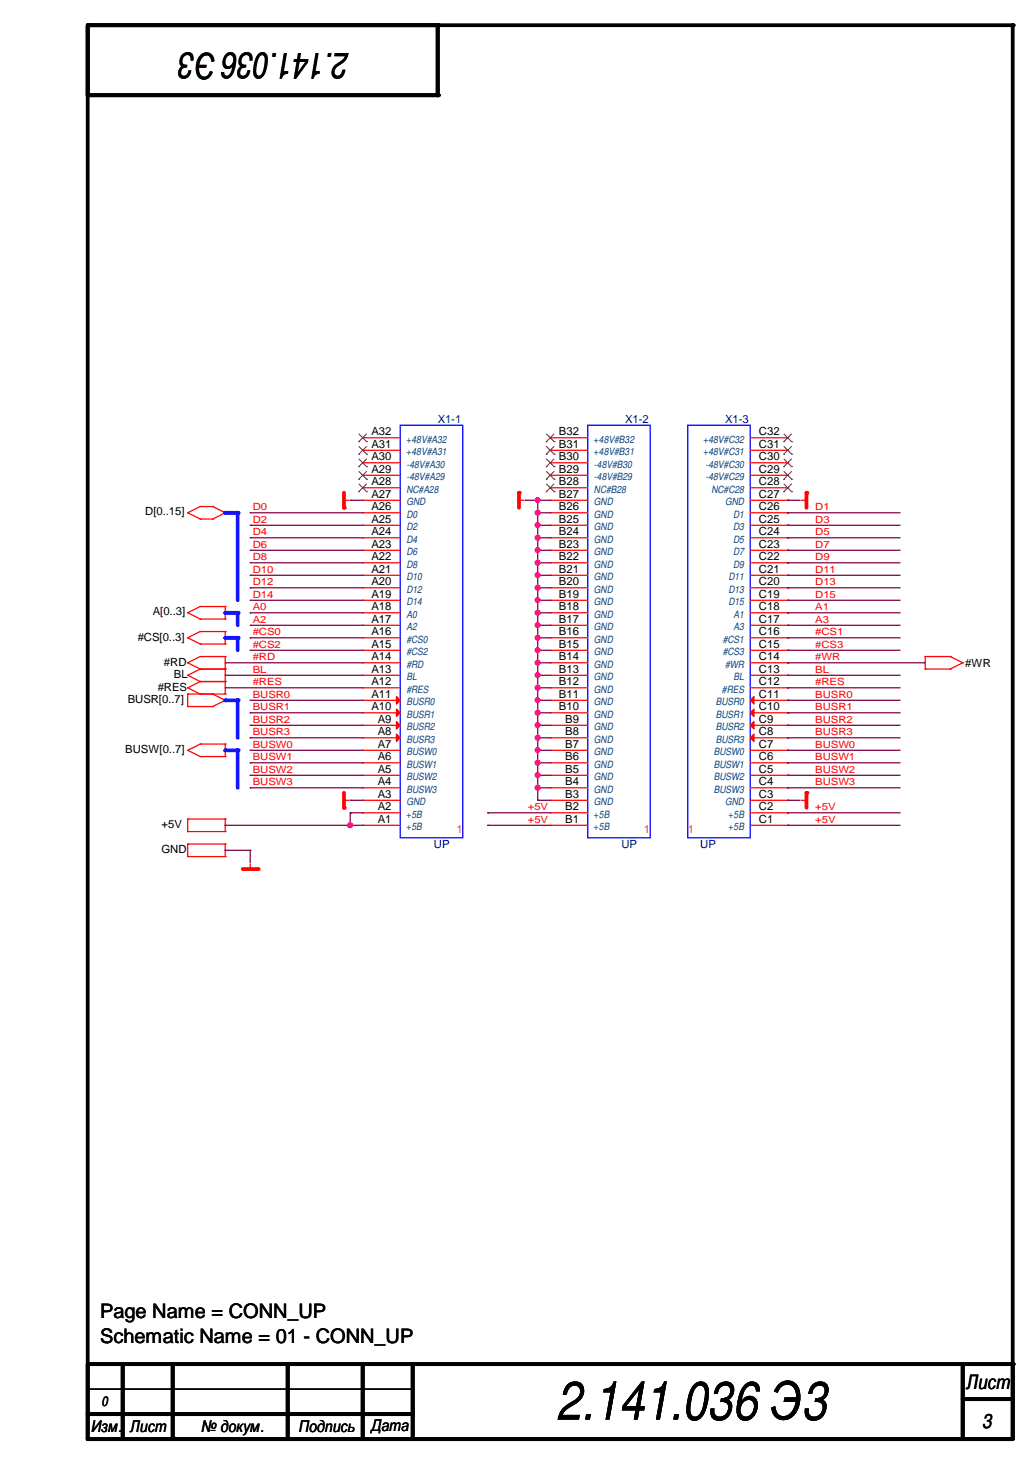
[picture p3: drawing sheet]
<svg xmlns="http://www.w3.org/2000/svg" width="210mm" height="297mm" viewBox="0 0 210 297" stroke-linecap="round" stroke-linejoin="round" font-family="sans-serif">
<defs><g id="words">
<text font-size="10.9" x="113" y="288.4">2.141.036 Э3</text>
<text font-size="7.4" x="71" y="10.8" transform="rotate(-180 71 10.8)">2.141.036 Э3</text>
<g font-size="4.1">
<text x="20.4" y="267.8">Page Name = CONN_UP</text>
<text x="20.4" y="272.9">Schematic Name = 01 - CONN_UP</text>
<text x="196.4" y="282.2">Лист</text>
<text x="199.6" y="290.1">3</text>
</g>
<g font-size="3.3">
<text x="18.6" y="291">Изм.</text>
<text x="26.5" y="291">Лист</text>
<text x="40.9" y="291">№ докум.</text>
<text x="60.7" y="291">Подпись</text>
<text x="75.5" y="290.7">Дата</text>
</g>
<text font-size="2.8" x="20.6" y="285.6">0</text>
<g font-size="2.3">
<text x="75.5" y="88.4">A32</text>
<text x="113.6" y="88.4">B32</text>
<text x="154.2" y="88.4">C32</text>
<text x="75.5" y="93.5">A30</text>
<text x="75.5" y="90.9">A31</text>
<text x="113.6" y="93.5">B30</text>
<text x="113.6" y="90.9">B31</text>
<text x="154.2" y="93.5">C30</text>
<text x="154.2" y="90.9">C31</text>
<text x="75.5" y="101.1">A27</text>
<text x="75.5" y="98.6">A28</text>
<text x="75.5" y="96">A29</text>
<text x="113.6" y="101.1">B27</text>
<text x="113.6" y="98.6">B28</text>
<text x="113.6" y="96">B29</text>
<text x="154.2" y="101.1">C27</text>
<text x="154.2" y="98.6">C28</text>
<text x="154.2" y="96">C29</text>
<text x="29.5" y="104.7">D[0..15]</text>
<text x="75.5" y="106.2">A25</text>
<text x="75.5" y="103.6">A26</text>
<text x="113.6" y="106.2">B25</text>
<text x="113.6" y="103.6">B26</text>
<text x="154.2" y="106.2">C25</text>
<text x="154.2" y="103.6">C26</text>
<text x="75.5" y="113.8">A22</text>
<text x="75.5" y="111.3">A23</text>
<text x="75.5" y="108.7">A24</text>
<text x="113.6" y="113.8">B22</text>
<text x="113.6" y="111.3">B23</text>
<text x="113.6" y="108.7">B24</text>
<text x="154.2" y="113.8">C22</text>
<text x="154.2" y="111.3">C23</text>
<text x="154.2" y="108.7">C24</text>
<text x="75.5" y="118.9">A20</text>
<text x="75.5" y="116.3">A21</text>
<text x="113.6" y="118.9">B20</text>
<text x="113.6" y="116.3">B21</text>
<text x="154.2" y="118.9">C20</text>
<text x="154.2" y="116.3">C21</text>
<text x="31" y="125.1">A[0..3]</text>
<text x="75.5" y="124">A18</text>
<text x="75.5" y="121.4">A19</text>
<text x="113.6" y="124">B18</text>
<text x="113.6" y="121.4">B19</text>
<text x="154.2" y="124">C18</text>
<text x="154.2" y="121.4">C19</text>
<text x="28" y="130.1">#CS[0..3]</text>
<text x="75.5" y="131.6">A15</text>
<text x="75.5" y="129">A16</text>
<text x="75.5" y="126.5">A17</text>
<text x="113.6" y="131.6">B15</text>
<text x="113.6" y="129">B16</text>
<text x="113.6" y="126.5">B17</text>
<text x="154.2" y="131.6">C15</text>
<text x="154.2" y="129">C16</text>
<text x="154.2" y="126.5">C17</text>
<text x="33.3" y="135.2">#RD</text>
<text x="35.3" y="137.8">BL</text>
<text x="75.5" y="136.7">A13</text>
<text x="75.5" y="134.1">A14</text>
<text x="113.6" y="136.7">B13</text>
<text x="113.6" y="134.1">B14</text>
<text x="154.2" y="136.7">C13</text>
<text x="154.2" y="134.1">C14</text>
<text x="196.1" y="135.5">#WR</text>
<text x="26" y="142.8">BUSR[0..7]</text>
<text x="32" y="140.3">#RES</text>
<text x="75.5" y="141.7">A11</text>
<text x="75.5" y="139.2">A12</text>
<text x="113.6" y="141.7">B11</text>
<text x="113.6" y="139.2">B12</text>
<text x="154.2" y="141.7">C11</text>
<text x="154.2" y="139.2">C12</text>
<text x="75.5" y="144.3">A10</text>
<text x="76.8" y="149.4">A8</text>
<text x="76.8" y="146.8">A9</text>
<text x="113.6" y="144.3">B10</text>
<text x="114.9" y="149.4">B8</text>
<text x="114.9" y="146.8">B9</text>
<text x="154.2" y="149.4">C8</text>
<text x="154.2" y="146.8">C9</text>
<text x="154.2" y="144.3">C10</text>
<text x="25.4" y="153">BUSW[0..7]</text>
<text x="76.8" y="154.4">A6</text>
<text x="76.8" y="151.9">A7</text>
<text x="114.9" y="154.4">B6</text>
<text x="114.9" y="151.9">B7</text>
<text x="154.2" y="154.4">C6</text>
<text x="154.2" y="151.9">C7</text>
<text x="76.8" y="159.5">A4</text>
<text x="76.8" y="157">A5</text>
<text x="114.9" y="159.5">B4</text>
<text x="114.9" y="157">B5</text>
<text x="154.2" y="159.5">C4</text>
<text x="154.2" y="157">C5</text>
<text x="76.8" y="167.1">A1</text>
<text x="76.8" y="164.6">A2</text>
<text x="76.8" y="162.1">A3</text>
<text x="114.9" y="167.1">B1</text>
<text x="114.9" y="164.6">B2</text>
<text x="114.9" y="162.1">B3</text>
<text x="154.2" y="167.1">C1</text>
<text x="154.2" y="164.6">C2</text>
<text x="154.2" y="162.1">C3</text>
<text x="32.8" y="168.2">+5V</text>
<text x="32.8" y="173.3">GND</text>
</g>
<g font-size="2.3" fill="#000080">
<text x="88.9" y="85.9">X1-1</text>
<text x="127" y="85.9">X1-2</text>
<text x="147.4" y="85.9">X1-3</text>
<text x="88.2" y="172.3">UP</text>
<text x="126.3" y="172.3">UP</text>
<text x="142.3" y="172.3">UP</text>
</g>
<g font-size="2.3" fill="#ff8000">
<text x="92.8" y="169.2">1</text>
<text x="130.9" y="169.2">1</text>
<text x="139.7" y="169.2">1</text>
</g>
<g font-size="2" fill="#004080">
<text x="82.6" y="89.9">+48V#A32</text>
<text x="120.7" y="89.9">+48V#B32</text>
<text x="142.9" y="89.9">+48V#C32</text>
<text x="82.6" y="95">-48V#A30</text>
<text x="82.6" y="92.5">+48V#A31</text>
<text x="120.7" y="95">-48V#B30</text>
<text x="120.7" y="92.5">+48V#B31</text>
<text x="142.9" y="92.5">+48V#C31</text>
<text x="143.3" y="95">-48V#C30</text>
<text x="82.6" y="100.1">NC#A28</text>
<text x="82.6" y="97.5">-48V#A29</text>
<text x="120.7" y="100.1">NC#B28</text>
<text x="120.7" y="97.5">-48V#B29</text>
<text x="143.3" y="97.5">-48V#C29</text>
<text x="144.6" y="100.1">NC#C28</text>
<text x="82.6" y="107.7">D2</text>
<text x="82.6" y="105.2">D0</text>
<text x="82.6" y="102.6">GND</text>
<text x="120.7" y="107.7">GND</text>
<text x="120.7" y="105.2">GND</text>
<text x="120.7" y="102.6">GND</text>
<text x="147.4" y="102.6">GND</text>
<text x="149" y="107.7">D3</text>
<text x="149" y="105.2">D1</text>
<text x="82.6" y="112.8">D6</text>
<text x="82.6" y="110.2">D4</text>
<text x="120.7" y="112.8">GND</text>
<text x="120.7" y="110.2">GND</text>
<text x="149" y="112.8">D7</text>
<text x="149" y="110.2">D5</text>
<text x="82.6" y="117.9">D10</text>
<text x="82.6" y="115.3">D8</text>
<text x="120.7" y="117.9">GND</text>
<text x="120.7" y="115.3">GND</text>
<text x="148" y="117.9">D11</text>
<text x="149" y="115.3">D9</text>
<text x="82.6" y="125.5">A0</text>
<text x="82.6" y="122.9">D14</text>
<text x="82.6" y="120.4">D12</text>
<text x="120.7" y="125.5">GND</text>
<text x="120.7" y="122.9">GND</text>
<text x="120.7" y="120.4">GND</text>
<text x="148" y="122.9">D15</text>
<text x="148" y="120.4">D13</text>
<text x="149.1" y="125.5">A1</text>
<text x="82.6" y="130.6">#CS0</text>
<text x="82.6" y="128">A2</text>
<text x="120.7" y="130.6">GND</text>
<text x="120.7" y="128">GND</text>
<text x="146.9" y="130.6">#CS1</text>
<text x="149.1" y="128">A3</text>
<text x="82.6" y="135.6">#RD</text>
<text x="82.6" y="133.1">#CS2</text>
<text x="120.7" y="135.6">GND</text>
<text x="120.7" y="133.1">GND</text>
<text x="146.9" y="133.1">#CS3</text>
<text x="147.3" y="135.6">#WR</text>
<text x="82.6" y="143.3">BUSR0</text>
<text x="82.6" y="140.7">#RES</text>
<text x="82.6" y="138.2">BL</text>
<text x="120.7" y="143.3">GND</text>
<text x="120.7" y="140.7">GND</text>
<text x="120.7" y="138.2">GND</text>
<text x="145.5" y="143.3">BUSR0</text>
<text x="146.7" y="140.7">#RES</text>
<text x="149.1" y="138.2">BL</text>
<text x="82.6" y="148.3">BUSR2</text>
<text x="82.6" y="145.8">BUSR1</text>
<text x="120.7" y="148.3">GND</text>
<text x="120.7" y="145.8">GND</text>
<text x="145.5" y="148.3">BUSR2</text>
<text x="145.5" y="145.8">BUSR1</text>
<text x="82.6" y="156">BUSW1</text>
<text x="82.6" y="153.4">BUSW0</text>
<text x="82.6" y="150.9">BUSR3</text>
<text x="120.7" y="156">GND</text>
<text x="120.7" y="153.4">GND</text>
<text x="120.7" y="150.9">GND</text>
<text x="145" y="156">BUSW1</text>
<text x="145" y="153.4">BUSW0</text>
<text x="145.5" y="150.9">BUSR3</text>
<text x="82.6" y="161">BUSW3</text>
<text x="82.6" y="158.5">BUSW2</text>
<text x="120.7" y="161">GND</text>
<text x="120.7" y="158.5">GND</text>
<text x="145" y="161">BUSW3</text>
<text x="145" y="158.5">BUSW2</text>
<text x="82.6" y="166.1">+5B</text>
<text x="82.6" y="163.6">GND</text>
<text x="120.7" y="166.1">+5B</text>
<text x="120.7" y="163.6">GND</text>
<text x="147.4" y="163.6">GND</text>
<text x="148" y="166.1">+5B</text>
<text x="82.6" y="168.7">+5B</text>
<text x="120.7" y="168.7">+5B</text>
<text x="148" y="168.7">+5B</text>
</g>
<g font-size="2" fill="#f00">
<text x="51.4" y="103.7">D0</text>
<text x="51.4" y="106.2">D2</text>
<text x="165.7" y="103.7">D1</text>
<text x="165.7" y="106.2">D3</text>
<text x="51.4" y="108.8">D4</text>
<text x="51.4" y="111.3">D6</text>
<text x="51.4" y="113.8">D8</text>
<text x="165.7" y="108.8">D5</text>
<text x="165.7" y="111.3">D7</text>
<text x="165.7" y="113.8">D9</text>
<text x="51.4" y="116.4">D10</text>
<text x="51.4" y="118.9">D12</text>
<text x="165.7" y="116.4">D11</text>
<text x="165.7" y="118.9">D13</text>
<text x="51.4" y="121.5">D14</text>
<text x="51.4" y="124">A0</text>
<text x="165.7" y="121.5">D15</text>
<text x="165.7" y="124">A1</text>
<text x="51.4" y="126.5">A2</text>
<text x="51.4" y="129.1">#CS0</text>
<text x="51.4" y="131.6">#CS2</text>
<text x="165.7" y="126.5">A3</text>
<text x="165.7" y="129.1">#CS1</text>
<text x="165.7" y="131.6">#CS3</text>
<text x="51.4" y="136.7">BL</text>
<text x="51.4" y="134.2">#RD</text>
<text x="165.7" y="136.7">BL</text>
<text x="165.7" y="134.2">#WR</text>
<text x="51.4" y="141.8">BUSR0</text>
<text x="51.4" y="139.2">#RES</text>
<text x="165.7" y="139.2">#RES</text>
<text x="165.7" y="141.8">BUSR0</text>
<text x="51.4" y="144.3">BUSR1</text>
<text x="51.4" y="146.9">BUSR2</text>
<text x="51.4" y="149.4">BUSR3</text>
<text x="165.7" y="144.3">BUSR1</text>
<text x="165.7" y="149.4">BUSR3</text>
<text x="165.7" y="146.9">BUSR2</text>
<text x="51.4" y="151.9">BUSW0</text>
<text x="51.4" y="154.5">BUSW1</text>
<text x="165.7" y="154.5">BUSW1</text>
<text x="165.7" y="151.9">BUSW0</text>
<text x="51.4" y="157">BUSW2</text>
<text x="51.4" y="159.6">BUSW3</text>
<text x="165.7" y="159.6">BUSW3</text>
<text x="165.7" y="157">BUSW2</text>
<text x="107.2" y="164.6">+5V</text>
<text x="107.2" y="167.2">+5V</text>
<text x="165.7" y="164.6">+5V</text>
<text x="165.7" y="167.2">+5V</text>
</g>
</g></defs>
<path d="M17.8 5.1v271.8M88.9 5.1h116.9v271.8" fill="none" stroke="#000" stroke-width=".76"/>
<g fill="#000">
<circle cx="17.8" cy="5.1" r=".38"/>
<circle cx="205.8" cy="5.1" r=".38"/>
</g>
<g fill="none" stroke="#f00" stroke-width=".25">
<path d="M38.1 104.2h.1M38.1 104.2l2.6 1.3M40.7 102.9h.1M40.7 105.5h.1M40.7 102.9l-2.6 1.3M40.7 102.9h2.5M40.7 105.5h2.5M43.2 102.9h.1M43.2 105.5h.1M43.2 102.9l2.6 1.3M45.8 104.2h.1M45.8 104.2l-2.6 1.3"/>
<path d="M38.1 134.7h.1M38.1 129.6h.1M38.1 124.5h.1M38.1 137.2h.1M38.1 139.7h.1M38.1 134.7l2.6 1.2M38.1 129.6l2.6 1.3M38.1 124.5l2.6 1.3M38.1 137.2l2.6 1.3M38.1 139.7l2.6 1.3M40.7 133.4h.1M40.7 135.9h.1"/>
<path d="M40.7 128.3h.1M40.7 130.9h.1M40.7 123.2h.1M40.7 125.8h.1M40.7 138.5h.1M40.7 133.4l-2.6 1.3M40.7 133.4h5.1M40.7 135.9h5.1M40.7 128.3l-2.6 1.3M40.7 128.3h5.1M40.7 130.9h5.1M40.7 123.2l-2.6 1.3"/>
<path d="M40.7 123.2h5.1M40.7 125.8h5.1M40.7 135.9l-2.6 1.3M40.7 138.5h5.1M40.7 138.5l-2.6 1.2M45.8 133.4h.1M45.8 135.9h.1M45.8 128.3h.1M45.8 130.9h.1M45.8 123.2h.1M45.8 125.8h.1M45.8 138.5h.1"/>
<path d="M45.8 123.2v2.6M45.8 128.3v2.6M45.8 133.4v7.6M188 135.9h.1M188 133.4h.1M188 133.4h5.1M188 135.9h5.1M188 133.4v2.5M193.1 133.4h.1M193.1 135.9h.1M193.1 133.4l2.5 1.3M195.6 134.7h.1"/>
<path d="M195.6 134.7l-2.5 1.2M38.1 143.6h.1M38.1 141h.1M38.1 152.4h.1M38.1 141v2.6M38.1 141h7.7M38.1 143.6h5.1M38.1 152.4l2.6 1.3M40.7 151.2h.1M40.7 153.7h.1M40.7 141h.1M40.7 151.2l-2.6 1.2"/>
<path d="M40.7 151.2h5.1M40.7 153.7h5.1M43.2 141h.1M43.2 143.6h.1M43.2 141l2.6 1.3M45.8 142.3h.1M45.8 151.2h.1M45.8 153.7h.1M45.8 141h.1M45.8 151.2v2.5M45.8 142.3l-2.6 1.3M38.1 169h.1"/>
<path d="M38.1 166.4h.1M38.1 174h.1M38.1 171.5h.1M38.1 169h7.7M38.1 166.4v2.6M38.1 171.5v2.5M38.1 166.4h7.7M38.1 174h7.7M38.1 171.5h7.7M45.8 166.4h.1M45.8 169h.1M45.8 171.5h.1"/>
<path d="M45.8 174h.1M45.8 166.4v2.6M45.8 171.5v2.5"/>
</g>
<path d="M69.9 161.1v3" fill="none" stroke="#f00" stroke-width=".76"/>
<circle cx="69.9" cy="164.1" r=".38" fill="#f00"/>
<path d="M69.9 162.6h.1M69.9 162.6h1" fill="none" stroke="#f00" stroke-width=".25"/>
<path d="M69.9 100.1v3.1" fill="none" stroke="#f00" stroke-width=".76"/>
<circle cx="69.9" cy="103.2" r=".38" fill="#f00"/>
<path d="M69.9 101.6h.1M69.9 101.6h1" fill="none" stroke="#f00" stroke-width=".25"/>
<path d="M105.5 100.1v3.1" fill="none" stroke="#f00" stroke-width=".76"/>
<circle cx="105.5" cy="100.1" r=".38" fill="#f00"/>
<path d="M105.5 101.6h.1M105.5 101.6h1" fill="none" stroke="#f00" stroke-width=".25"/>
<path d="M163.9 161.1v3" fill="none" stroke="#f00" stroke-width=".76"/>
<circle cx="163.9" cy="161.1" r=".38" fill="#f00"/>
<path d="M162.9 162.6h1M163.9 162.6h.1" fill="none" stroke="#f00" stroke-width=".25"/>
<path d="M49.3 176.6h3.1" fill="none" stroke="#f00" stroke-width=".76"/>
<circle cx="52.4" cy="176.6" r=".38" fill="#f00"/>
<path d="M50.8 176.6h.1M50.8 175.6v1" fill="none" stroke="#f00" stroke-width=".25"/>
<path d="M163.9 100.1v3.1" fill="none" stroke="#f00" stroke-width=".76"/>
<circle cx="163.9" cy="100.1" r=".38" fill="#f00"/>
<g fill="none" stroke="#f00" stroke-width=".25">
<path d="M111.8 99.1h.1M111.8 96.6h.1M111.8 94h.1M111.8 91.5h.1M111.8 88.9h.1M111.8 99.1h7.6M111.8 96.6h7.6M111.8 94h7.6M111.8 91.5h7.6M111.8 88.9h7.6M111.8 119.4h.1M111.8 116.9h.1"/>
<path d="M111.8 114.3h.1M111.8 111.8h.1M111.8 109.3h.1M111.8 106.7h.1M111.8 104.2h.1M111.8 101.6h.1M111.8 101.6h7.6M111.8 119.4h7.6M111.8 116.9h7.6M111.8 114.3h7.6M111.8 111.8h7.6M111.8 109.3h7.6"/>
<path d="M111.8 106.7h7.6M111.8 104.2h7.6M162.9 101.6h1M163.9 101.6h.1M111.8 139.7h.1M111.8 137.2h.1M111.8 134.7h.1M111.8 132.1h.1M111.8 129.6h.1M111.8 127h.1M111.8 124.5h.1M111.8 122h.1"/>
<path d="M111.8 139.7h7.6M111.8 137.2h7.6M111.8 134.7h7.6M111.8 132.1h7.6M111.8 129.6h7.6M111.8 127h7.6M111.8 124.5h7.6M111.8 122h7.6M73.7 157.5h.1M73.7 155h.1M73.7 152.4h.1M73.7 157.5h7.6"/>
<path d="M73.7 155h7.6M73.7 152.4h7.6M111.8 157.5h.1M111.8 155h.1M111.8 152.4h.1M111.8 149.9h.1M111.8 147.4h.1M111.8 144.8h.1M111.8 142.3h.1M111.8 157.5h7.6M111.8 155h7.6M111.8 152.4h7.6"/>
<path d="M111.8 149.9h7.6M111.8 147.4h7.6M111.8 144.8h7.6M111.8 142.3h7.6M73.7 167.7h.1M73.7 165.1h.1M73.7 162.6h.1M73.7 160.1h.1M73.7 167.7h7.6M73.7 165.1h7.6M73.7 162.6h7.6M73.7 160.1h7.6"/>
<path d="M111.8 167.7h.1M111.8 165.1h.1M111.8 162.6h.1M111.8 160.1h.1M111.8 167.7h7.6M111.8 165.1h7.6M111.8 162.6h7.6M111.8 160.1h7.6"/>
</g>
<path d="M17.8 5.1h71.1v14.2h-71.1v-13.9M17.8 277.2v15.2h188v-15.2h-187.7M24.9 277.2v15.2M35.1 277.2v14.9M58.5 277.2v15.2M73.7 277.2v15.2M83.9 277.2v15.2M195.6 277.2v15.2M17.8 287.3h66.1M195.6 284.3h10.2" fill="none" stroke="#000" stroke-width=".76"/>
<g fill="#000">
<circle cx="17.8" cy="19.3" r=".38"/>
<circle cx="88.9" cy="19.3" r=".38"/>
<circle cx="88.9" cy="5.1" r=".38"/>
<circle cx="17.8" cy="277.2" r=".38"/>
<circle cx="18.1" cy="277.2" r=".38"/>
<circle cx="205.8" cy="277.2" r=".38"/>
<circle cx="17.8" cy="292.4" r=".38"/>
<circle cx="17.8" cy="287.3" r=".38"/>
<circle cx="24.9" cy="292.4" r=".38"/>
<circle cx="35.1" cy="292.1" r=".38"/>
<circle cx="58.5" cy="292.4" r=".38"/>
<circle cx="73.7" cy="292.4" r=".38"/>
<circle cx="83.9" cy="292.4" r=".38"/>
<circle cx="195.6" cy="284.3" r=".38"/>
<circle cx="195.6" cy="292.4" r=".38"/>
</g>
<path d="M17.8 277.9h.1M17.8 277.4v.5M17.8 282.2h.1M17.8 282.2h66.1" fill="none" stroke="#000" stroke-width=".25"/>
<path d="M81.3 86.4h12.7v83.8h-12.7zM119.4 86.4h12.7v83.8h-12.7z" fill="none" stroke="#00f" stroke-width=".25"/>
<g fill="none" stroke="#804000" stroke-width=".2">
<path d="M111 99.9h.1M111 97.4h.1M111 94.8h.1M111 92.3h.1M111 89.7h.1M111 98.3l1.6 1.6M111 95.8l1.6 1.6M111 93.3l1.6 1.5M111 90.7l1.6 1.6M111 88.2l1.6 1.5M112.6 98.3l-1.6 1.6M112.6 95.8l-1.6 1.6"/>
<path d="M112.6 93.3l-1.6 1.5M112.6 90.7l-1.6 1.6M112.6 88.2l-1.6 1.5M112.6 99.9h.1M112.6 97.4h.1M112.6 94.8h.1M112.6 92.3h.1M112.6 89.7h.1"/>
</g>
<path d="M80.6 149.1l.7 .8-.7 .8z" fill="#f00"/>
<path d="M73.7 149.9h.1M73.7 149.9h7.6M80.6 149.1l.7 .8-.7 .8z" fill="none" stroke="#f00" stroke-width=".25"/>
<path d="M80.6 146.6l.7 .8-.7 .7z" fill="#f00"/>
<path d="M73.7 147.4h.1M73.7 147.4h7.6M80.6 146.6l.7 .8-.7 .7z" fill="none" stroke="#f00" stroke-width=".25"/>
<path d="M80.6 144.1l.7 .7-.7 .8z" fill="#f00"/>
<path d="M73.7 144.8h.1M73.7 144.8h7.6M80.6 144.1l.7 .7-.7 .8z" fill="none" stroke="#f00" stroke-width=".25"/>
<path d="M80.6 141.5l.7 .8-.7 .7z" fill="#f00"/>
<g fill="none" stroke="#f00" stroke-width=".25">
<path d="M73.7 99.1h.1M73.7 96.6h.1M73.7 94h.1M73.7 91.5h.1M73.7 88.9h.1M73.7 99.1h7.6M73.7 96.6h7.6M73.7 94h7.6M73.7 91.5h7.6M73.7 88.9h7.6M73.7 119.4h.1M73.7 116.9h.1"/>
<path d="M73.7 114.3h.1M73.7 111.8h.1M73.7 109.3h.1M73.7 106.7h.1M73.7 104.2h.1M73.7 101.6h.1M73.7 119.4h7.6M73.7 116.9h7.6M73.7 114.3h7.6M73.7 111.8h7.6M73.7 109.3h7.6M73.7 106.7h7.6"/>
<path d="M73.7 104.2h7.6M73.7 101.6h7.6M73.7 139.7h.1M73.7 137.2h.1M73.7 134.7h.1M73.7 132.1h.1M73.7 129.6h.1M73.7 127h.1M73.7 124.5h.1M73.7 122h.1M73.7 139.7h7.6M73.7 137.2h7.6"/>
<path d="M73.7 134.7h7.6M73.7 132.1h7.6M73.7 129.6h7.6M73.7 127h7.6M73.7 124.5h7.6M73.7 122h7.6M73.7 142.3h.1M73.7 142.3h7.6M80.6 141.5l.7 .8-.7 .7zM152.4 157.5h7.7M152.4 155h7.7M152.4 152.4h7.7"/>
<path d="M160.1 157.5h.1M160.1 155h.1M160.1 152.4h.1M152.4 167.7h7.7M152.4 165.1h7.7M152.4 162.6h7.7M152.4 160.1h7.7M160.1 167.7h.1M160.1 165.1h.1M160.1 162.6h.1M160.1 160.1h.1"/>
</g>
<g fill="none" stroke="#804000" stroke-width=".2">
<path d="M72.9 99.9h.1M72.9 97.4h.1M72.9 94.8h.1M72.9 92.3h.1M72.9 89.7h.1M72.9 98.3l1.6 1.6M72.9 95.8l1.6 1.6M72.9 93.3l1.6 1.5M72.9 90.7l1.6 1.6M72.9 88.2l1.6 1.5M74.5 98.3l-1.6 1.6M74.5 95.8l-1.6 1.6"/>
<path d="M74.5 93.3l-1.6 1.5M74.5 90.7l-1.6 1.6M74.5 88.2l-1.6 1.5M74.5 99.9h.1M74.5 97.4h.1M74.5 94.8h.1M74.5 92.3h.1M74.5 89.7h.1"/>
</g>
<path d="M139.7 86.4h12.7v83.8h-12.7z" fill="none" stroke="#00f" stroke-width=".25"/>
<path d="M152.4 149.9l.8-.8v1.6z" fill="#f00"/>
<path d="M152.4 149.9l.8-.8v1.6zM152.4 149.9h7.7M160.1 149.9h.1" fill="none" stroke="#f00" stroke-width=".25"/>
<path d="M152.4 147.4l.8-.8v1.5z" fill="#f00"/>
<path d="M152.4 147.4l.8-.8v1.5zM152.4 147.4h7.7M160.1 147.4h.1" fill="none" stroke="#f00" stroke-width=".25"/>
<path d="M152.4 144.8l.8-.7v1.5z" fill="#f00"/>
<path d="M152.4 144.8l.8-.7v1.5zM152.4 144.8h7.7M160.1 144.8h.1" fill="none" stroke="#f00" stroke-width=".25"/>
<path d="M152.4 142.3l.8-.8v1.5z" fill="#f00"/>
<g fill="none" stroke="#f00" stroke-width=".25">
<path d="M152.4 99.1h7.7M152.4 96.6h7.7M152.4 94h7.7M152.4 91.5h7.7M152.4 88.9h7.7M160.1 99.1h.1M160.1 96.6h.1M160.1 94h.1M160.1 91.5h.1M160.1 88.9h.1M152.4 119.4h7.7M152.4 116.9h7.7"/>
<path d="M152.4 114.3h7.7M152.4 111.8h7.7M152.4 109.3h7.7M152.4 106.7h7.7M152.4 104.2h7.7M152.4 101.6h7.7M160.1 119.4h.1M160.1 116.9h.1M160.1 114.3h.1M160.1 111.8h.1M160.1 109.3h.1M160.1 106.7h.1"/>
<path d="M160.1 104.2h.1M160.1 101.6h.1M152.4 139.7h7.7M152.4 137.2h7.7M152.4 134.7h7.7M152.4 132.1h7.7M152.4 129.6h7.7M152.4 127h7.7M152.4 124.5h7.7M152.4 122h7.7M160.1 139.7h.1M160.1 137.2h.1"/>
<path d="M160.1 134.7h.1M160.1 132.1h.1M160.1 129.6h.1M160.1 127h.1M160.1 124.5h.1M160.1 122h.1M152.4 142.3l.8-.8v1.5zM152.4 142.3h7.7M160.1 142.3h.1"/>
</g>
<g fill="none" stroke="#804000" stroke-width=".2">
<path d="M159.3 99.9h.1M159.3 97.4h.1M159.3 94.8h.1M159.3 92.3h.1M159.3 89.7h.1M159.3 98.3l1.6 1.6M159.3 95.8l1.6 1.6M159.3 93.3l1.6 1.5M159.3 90.7l1.6 1.6M159.3 88.2l1.6 1.5M160.8 98.3l-1.5 1.6M160.8 95.8l-1.5 1.6"/>
<path d="M160.8 93.3l-1.5 1.5M160.8 90.7l-1.5 1.6M160.8 88.2l-1.5 1.5M160.9 99.9h.1M160.9 97.4h.1M160.9 94.8h.1M160.9 92.3h.1M160.9 89.7h.1"/>
</g>
<path d="M45.8 167.7h.1M45.8 167.7h27.9M71.2 165.1h.1M71.2 167.7h.1M71.2 165.1h2.5M71.2 165.1v2.6" fill="none" stroke="#800040" stroke-width=".25"/>
<circle cx="71.1" cy="167.7" r=".49" fill="#f0f"/>
<circle cx="71.1" cy="167.7" r=".49" fill="none" stroke="#f0f" stroke-width=".25"/>
<path d="M71.2 101.6h.1M71.2 101.6h2.5M71.2 162.6h.1M71.2 162.6h2.5" fill="none" stroke="#800040" stroke-width=".25"/>
<path d="M45.8 152.4h2.5" fill="none" stroke="#00f" stroke-width=".76"/>
<circle cx="45.8" cy="152.4" r=".38" fill="#00f"/>
<path d="M48.3 152.4v7.7" fill="none" stroke="#00f" stroke-width=".76"/>
<circle cx="48.3" cy="152.4" r=".38" fill="#00f"/>
<g fill="none" stroke="#800040" stroke-width=".25">
<path d="M50.8 152.4h.1M50.8 155h.1M50.8 157.5h.1M50.8 142.3h.1M50.8 144.8h.1M50.8 147.4h.1M50.8 149.9h.1M50.8 152.4h22.9M50.8 155h22.9M50.8 157.5h22.9M50.8 142.3h22.9M50.8 144.8h22.9"/>
<path d="M50.8 147.4h22.9M50.8 149.9h22.9M50.8 160.1h.1M50.8 160.1h22.9"/>
</g>
<path d="M45.8 142.3h2.5" fill="none" stroke="#00f" stroke-width=".76"/>
<circle cx="45.8" cy="142.3" r=".38" fill="#00f"/>
<path d="M48.3 142.3v7.6" fill="none" stroke="#00f" stroke-width=".76"/>
<circle cx="48.3" cy="142.3" r=".38" fill="#00f"/>
<g fill="none" stroke="#800040" stroke-width=".25">
<path d="M50.8 104.2h.1M50.8 106.7h.1M50.8 109.3h.1M50.8 111.8h.1M50.8 114.3h.1M50.8 116.9h.1M50.8 119.4h.1M50.8 104.2h22.9M50.8 106.7h22.9M50.8 109.3h22.9M50.8 111.8h22.9M50.8 114.3h22.9"/>
<path d="M50.8 116.9h22.9M50.8 119.4h22.9M109.3 101.6h.1M109.3 104.2h.1M109.3 104.2h2.5M109.3 101.6h2.5M109.3 101.6v2.6M160.1 104.2h.1M160.1 106.7h.1M160.1 109.3h.1M160.1 111.8h.1M160.1 114.3h.1"/>
<path d="M160.1 116.9h.1M160.1 119.4h.1M160.1 104.2h22.8M160.1 106.7h22.8M160.1 109.3h22.8M160.1 111.8h22.8M160.1 114.3h22.8M160.1 116.9h22.8M160.1 119.4h22.8M45.8 137.2h.1M45.8 139.7h.1M45.8 134.7h.1"/>
<path d="M45.8 137.2h27.9M45.8 139.7h27.9M45.8 134.7h27.9M50.8 122h.1M50.8 124.5h.1M50.8 127h.1M50.8 129.6h.1M50.8 132.1h.1M50.8 122h22.9M50.8 124.5h22.9M50.8 127h22.9M50.8 129.6h22.9"/>
<path d="M50.8 132.1h22.9M160.1 137.2h.1M160.1 139.7h.1M160.1 122h.1M160.1 124.5h.1M160.1 127h.1M160.1 129.6h.1M160.1 132.1h.1M160.1 134.7h.1M160.1 137.2h22.8M160.1 139.7h22.8M160.1 122h22.8"/>
<path d="M160.1 124.5h22.8M160.1 127h22.8M160.1 129.6h22.8M160.1 132.1h22.8M160.1 134.7h27.9M160.1 155h.1M160.1 152.4h.1M160.1 157.5h.1M160.1 142.3h.1M160.1 144.8h.1M160.1 149.9h.1M160.1 147.4h.1"/>
<path d="M160.1 155h22.8M160.1 152.4h22.8M160.1 157.5h22.8M160.1 142.3h22.8M160.1 144.8h22.8M160.1 149.9h22.8M160.1 147.4h22.8M160.1 160.1h.1M160.1 160.1h22.8"/>
</g>
<circle cx="109.2" cy="104.2" r=".49" fill="#f0f"/>
<circle cx="109.2" cy="104.2" r=".49" fill="none" stroke="#f0f" stroke-width=".25"/>
<path d="M109.3 104.2h.1M109.3 106.7h.1M109.3 104.2v2.5M109.3 106.7h2.5" fill="none" stroke="#800040" stroke-width=".25"/>
<circle cx="109.2" cy="106.7" r=".49" fill="#f0f"/>
<circle cx="109.2" cy="106.7" r=".49" fill="none" stroke="#f0f" stroke-width=".25"/>
<path d="M109.3 106.7h.1M109.3 109.3h.1M109.3 111.8h.1M109.3 106.7v5.1M109.3 109.3h2.5M109.3 111.8h2.5" fill="none" stroke="#800040" stroke-width=".25"/>
<circle cx="109.2" cy="111.8" r=".49" fill="#f0f"/>
<circle cx="109.2" cy="111.8" r=".49" fill="none" stroke="#f0f" stroke-width=".25"/>
<circle cx="109.2" cy="109.2" r=".49" fill="#f0f"/>
<circle cx="109.2" cy="109.2" r=".49" fill="none" stroke="#f0f" stroke-width=".25"/>
<path d="M109.3 111.8h.1M109.3 111.8v2.5" fill="none" stroke="#800040" stroke-width=".25"/>
<circle cx="109.2" cy="114.3" r=".49" fill="#f0f"/>
<circle cx="109.2" cy="114.3" r=".49" fill="none" stroke="#f0f" stroke-width=".25"/>
<path d="M109.3 114.3h.1M109.3 116.9h.1M109.3 114.3h2.5M109.3 116.9h2.5M109.3 114.3v5.1" fill="none" stroke="#800040" stroke-width=".25"/>
<circle cx="109.2" cy="119.4" r=".49" fill="#f0f"/>
<circle cx="109.2" cy="119.4" r=".49" fill="none" stroke="#f0f" stroke-width=".25"/>
<circle cx="109.2" cy="116.9" r=".49" fill="#f0f"/>
<circle cx="109.2" cy="116.9" r=".49" fill="none" stroke="#f0f" stroke-width=".25"/>
<path d="M109.3 119.4h.1M109.3 119.4h2.5M109.3 119.4v5.1M109.3 122h.1M109.3 122h2.5" fill="none" stroke="#800040" stroke-width=".25"/>
<circle cx="109.2" cy="124.5" r=".49" fill="#f0f"/>
<circle cx="109.2" cy="124.5" r=".49" fill="none" stroke="#f0f" stroke-width=".25"/>
<circle cx="109.2" cy="121.9" r=".49" fill="#f0f"/>
<circle cx="109.2" cy="121.9" r=".49" fill="none" stroke="#f0f" stroke-width=".25"/>
<path d="M109.3 124.5h.1M109.3 127h.1M109.3 124.5h2.5M109.3 127h2.5M109.3 124.5v5.1" fill="none" stroke="#800040" stroke-width=".25"/>
<circle cx="109.2" cy="127" r=".49" fill="#f0f"/>
<circle cx="109.2" cy="127" r=".49" fill="none" stroke="#f0f" stroke-width=".25"/>
<path d="M109.3 129.6h.1M109.3 129.6h2.5" fill="none" stroke="#800040" stroke-width=".25"/>
<circle cx="109.2" cy="129.6" r=".49" fill="#f0f"/>
<circle cx="109.2" cy="129.6" r=".49" fill="none" stroke="#f0f" stroke-width=".25"/>
<path d="M109.3 132.1h.1M109.3 129.6h.1M109.3 132.1h2.5M109.3 129.6v5.1" fill="none" stroke="#800040" stroke-width=".25"/>
<circle cx="109.2" cy="134.6" r=".49" fill="#f0f"/>
<circle cx="109.2" cy="134.6" r=".49" fill="none" stroke="#f0f" stroke-width=".25"/>
<circle cx="109.2" cy="132.1" r=".49" fill="#f0f"/>
<circle cx="109.2" cy="132.1" r=".49" fill="none" stroke="#f0f" stroke-width=".25"/>
<path d="M109.3 134.7h.1M109.3 137.2h.1M109.3 134.7h2.5M109.3 137.2h2.5" fill="none" stroke="#800040" stroke-width=".25"/>
<circle cx="109.2" cy="137.2" r=".49" fill="#f0f"/>
<circle cx="109.2" cy="137.2" r=".49" fill="none" stroke="#f0f" stroke-width=".25"/>
<path d="M109.3 134.7h.1M109.3 137.2h.1M109.3 139.7h.1M109.3 134.7v7.6M109.3 139.7h2.5M109.3 142.3h.1M109.3 142.3h2.5" fill="none" stroke="#800040" stroke-width=".25"/>
<circle cx="109.2" cy="142.3" r=".49" fill="#f0f"/>
<circle cx="109.2" cy="142.3" r=".49" fill="none" stroke="#f0f" stroke-width=".25"/>
<circle cx="109.2" cy="139.7" r=".49" fill="#f0f"/>
<circle cx="109.2" cy="139.7" r=".49" fill="none" stroke="#f0f" stroke-width=".25"/>
<path d="M109.3 142.3h.1M109.3 144.8h.1M109.3 147.4h.1M109.3 142.3v5.1M109.3 144.8h2.5M109.3 147.4h2.5" fill="none" stroke="#800040" stroke-width=".25"/>
<circle cx="109.2" cy="144.8" r=".49" fill="#f0f"/>
<circle cx="109.2" cy="144.8" r=".49" fill="none" stroke="#f0f" stroke-width=".25"/>
<path d="M109.3 147.4h.1M109.3 147.4v2.5" fill="none" stroke="#800040" stroke-width=".25"/>
<circle cx="109.2" cy="149.9" r=".49" fill="#f0f"/>
<circle cx="109.2" cy="149.9" r=".49" fill="none" stroke="#f0f" stroke-width=".25"/>
<circle cx="109.2" cy="147.3" r=".49" fill="#f0f"/>
<circle cx="109.2" cy="147.3" r=".49" fill="none" stroke="#f0f" stroke-width=".25"/>
<path d="M109.3 149.9h.1M109.3 152.4h.1M109.3 149.9h2.5M109.3 152.4h2.5" fill="none" stroke="#800040" stroke-width=".25"/>
<circle cx="109.2" cy="152.4" r=".49" fill="#f0f"/>
<circle cx="109.2" cy="152.4" r=".49" fill="none" stroke="#f0f" stroke-width=".25"/>
<path d="M109.3 149.9h.1M109.3 152.4h.1M109.3 155h.1M109.3 157.5h.1M109.3 149.9v7.6M109.3 155h2.5M109.3 157.5h2.5" fill="none" stroke="#800040" stroke-width=".25"/>
<circle cx="109.2" cy="155" r=".49" fill="#f0f"/>
<circle cx="109.2" cy="155" r=".49" fill="none" stroke="#f0f" stroke-width=".25"/>
<path d="M106.7 101.6h.1M106.7 101.6h2.6M109.3 160.1h.1M109.3 162.6h.1M109.3 160.1h2.5M109.3 162.6h2.5" fill="none" stroke="#800040" stroke-width=".25"/>
<circle cx="109.2" cy="101.6" r=".49" fill="#f0f"/>
<circle cx="109.2" cy="101.6" r=".49" fill="none" stroke="#f0f" stroke-width=".25"/>
<g fill="none" stroke="#800040" stroke-width=".25">
<path d="M109.3 157.5h.1M109.3 157.5v2.6M45.8 172.8h.1M45.8 172.8h5M50.8 172.8h.1M50.8 172.8v2.5M99.1 165.1h.1M99.1 167.7h.1M99.1 165.1h12.7M99.1 167.7h12.7M160.1 165.1h.1M160.1 167.7h.1"/>
<path d="M160.1 162.6h.1M160.1 165.1h22.8M160.1 167.7h22.8M160.1 162.6h2.5"/>
</g>
<circle cx="109.2" cy="160" r=".49" fill="#f0f"/>
<circle cx="109.2" cy="160" r=".49" fill="none" stroke="#f0f" stroke-width=".25"/>
<circle cx="109.2" cy="157.5" r=".49" fill="#f0f"/>
<circle cx="109.2" cy="157.5" r=".49" fill="none" stroke="#f0f" stroke-width=".25"/>
<path d="M160.1 101.6h.1M160.1 101.6h2.5M109.3 160.1h.1M109.3 160.1v2.5" fill="none" stroke="#800040" stroke-width=".25"/>
<path d="M45.8 104.2h2.5" fill="none" stroke="#00f" stroke-width=".76"/>
<circle cx="45.8" cy="104.2" r=".38" fill="#00f"/>
<path d="M48.3 104.2v17.8" fill="none" stroke="#00f" stroke-width=".76"/>
<circle cx="48.3" cy="104.2" r=".38" fill="#00f"/>
<path d="M45.8 124.5h2.5" fill="none" stroke="#00f" stroke-width=".76"/>
<circle cx="45.8" cy="124.5" r=".38" fill="#00f"/>
<path d="M45.8 129.6h2.5" fill="none" stroke="#00f" stroke-width=".76"/>
<circle cx="45.8" cy="129.6" r=".38" fill="#00f"/>
<path d="M48.3 124.5v2.5" fill="none" stroke="#00f" stroke-width=".76"/>
<circle cx="48.3" cy="124.5" r=".38" fill="#00f"/>
<path d="M48.3 129.6v2.5" fill="none" stroke="#00f" stroke-width=".76"/>
<circle cx="48.3" cy="129.6" r=".38" fill="#00f"/>
<circle cx="71.1" cy="167.7" r=".49" fill="#f0f"/>
<circle cx="71.1" cy="167.7" r=".49" fill="none" stroke="#f0f" stroke-width=".25"/>
<circle cx="109.2" cy="104.2" r=".49" fill="#f0f"/>
<circle cx="109.2" cy="104.2" r=".49" fill="none" stroke="#f0f" stroke-width=".25"/>
<circle cx="109.2" cy="106.7" r=".49" fill="#f0f"/>
<circle cx="109.2" cy="106.7" r=".49" fill="none" stroke="#f0f" stroke-width=".25"/>
<circle cx="109.2" cy="111.8" r=".49" fill="#f0f"/>
<circle cx="109.2" cy="111.8" r=".49" fill="none" stroke="#f0f" stroke-width=".25"/>
<circle cx="109.2" cy="109.2" r=".49" fill="#f0f"/>
<circle cx="109.2" cy="109.2" r=".49" fill="none" stroke="#f0f" stroke-width=".25"/>
<circle cx="109.2" cy="114.3" r=".49" fill="#f0f"/>
<circle cx="109.2" cy="114.3" r=".49" fill="none" stroke="#f0f" stroke-width=".25"/>
<circle cx="109.2" cy="119.4" r=".49" fill="#f0f"/>
<circle cx="109.2" cy="119.4" r=".49" fill="none" stroke="#f0f" stroke-width=".25"/>
<circle cx="109.2" cy="116.9" r=".49" fill="#f0f"/>
<circle cx="109.2" cy="116.9" r=".49" fill="none" stroke="#f0f" stroke-width=".25"/>
<circle cx="109.2" cy="124.5" r=".49" fill="#f0f"/>
<circle cx="109.2" cy="124.5" r=".49" fill="none" stroke="#f0f" stroke-width=".25"/>
<circle cx="109.2" cy="121.9" r=".49" fill="#f0f"/>
<circle cx="109.2" cy="121.9" r=".49" fill="none" stroke="#f0f" stroke-width=".25"/>
<circle cx="109.2" cy="127" r=".49" fill="#f0f"/>
<circle cx="109.2" cy="127" r=".49" fill="none" stroke="#f0f" stroke-width=".25"/>
<circle cx="109.2" cy="129.6" r=".49" fill="#f0f"/>
<circle cx="109.2" cy="129.6" r=".49" fill="none" stroke="#f0f" stroke-width=".25"/>
<circle cx="109.2" cy="134.6" r=".49" fill="#f0f"/>
<circle cx="109.2" cy="134.6" r=".49" fill="none" stroke="#f0f" stroke-width=".25"/>
<circle cx="109.2" cy="132.1" r=".49" fill="#f0f"/>
<circle cx="109.2" cy="132.1" r=".49" fill="none" stroke="#f0f" stroke-width=".25"/>
<circle cx="109.2" cy="137.2" r=".49" fill="#f0f"/>
<circle cx="109.2" cy="137.2" r=".49" fill="none" stroke="#f0f" stroke-width=".25"/>
<circle cx="109.2" cy="142.3" r=".49" fill="#f0f"/>
<circle cx="109.2" cy="142.3" r=".49" fill="none" stroke="#f0f" stroke-width=".25"/>
<circle cx="109.2" cy="139.7" r=".49" fill="#f0f"/>
<circle cx="109.2" cy="139.7" r=".49" fill="none" stroke="#f0f" stroke-width=".25"/>
<circle cx="109.2" cy="144.8" r=".49" fill="#f0f"/>
<circle cx="109.2" cy="144.8" r=".49" fill="none" stroke="#f0f" stroke-width=".25"/>
<circle cx="109.2" cy="149.9" r=".49" fill="#f0f"/>
<circle cx="109.2" cy="149.9" r=".49" fill="none" stroke="#f0f" stroke-width=".25"/>
<circle cx="109.2" cy="147.3" r=".49" fill="#f0f"/>
<circle cx="109.2" cy="147.3" r=".49" fill="none" stroke="#f0f" stroke-width=".25"/>
<circle cx="109.2" cy="152.4" r=".49" fill="#f0f"/>
<circle cx="109.2" cy="152.4" r=".49" fill="none" stroke="#f0f" stroke-width=".25"/>
<circle cx="109.2" cy="155" r=".49" fill="#f0f"/>
<circle cx="109.2" cy="155" r=".49" fill="none" stroke="#f0f" stroke-width=".25"/>
<circle cx="109.2" cy="101.6" r=".49" fill="#f0f"/>
<circle cx="109.2" cy="101.6" r=".49" fill="none" stroke="#f0f" stroke-width=".25"/>
<circle cx="109.2" cy="160" r=".49" fill="#f0f"/>
<circle cx="109.2" cy="160" r=".49" fill="none" stroke="#f0f" stroke-width=".25"/>
<circle cx="109.2" cy="157.5" r=".49" fill="#f0f"/>
<circle cx="109.2" cy="157.5" r=".49" fill="none" stroke="#f0f" stroke-width=".25"/>
<use href="#words"/>
</svg>
